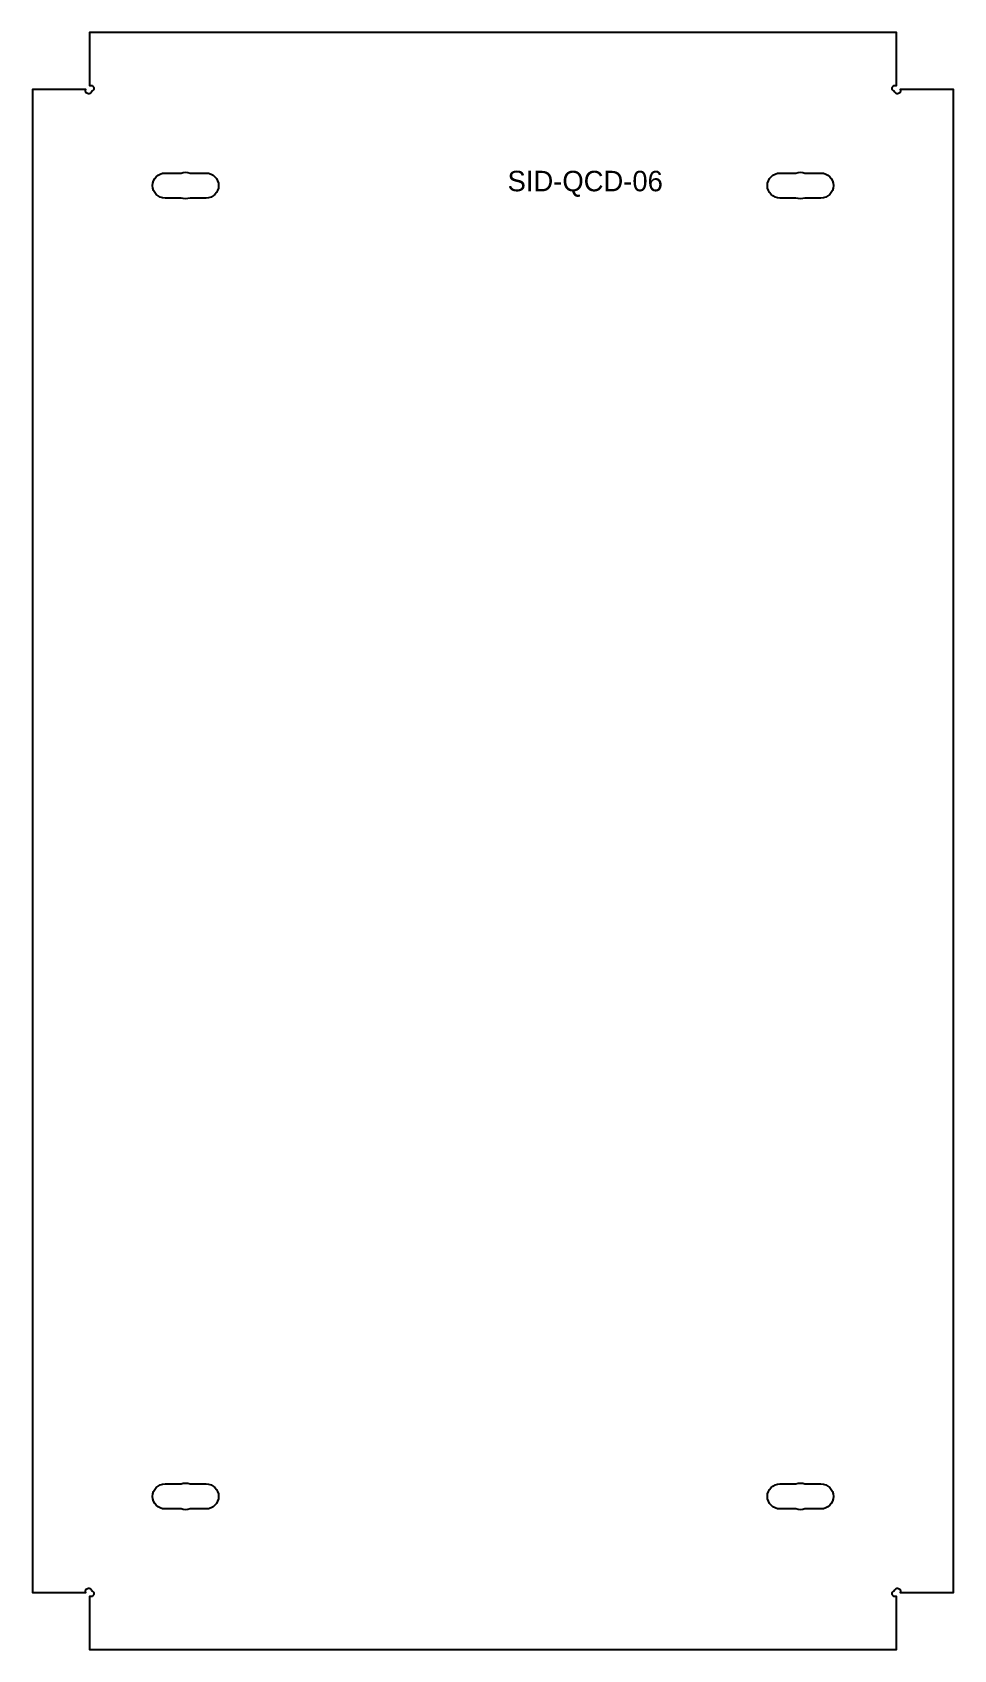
# Model space of a CAD drawing. Header units: millimetres. Extents: x -14 to 211, y 0 to 395.
import ezdxf

# ---------------------------------------------------------------- set-up
doc = ezdxf.new("R2010")
doc.units = ezdxf.units.MM

msp = doc.modelspace()

# ---------------------------------------------------------------- linework, layer by layer
for points in [[(0.48, 14.43, -1.091454), (0, 13.01), (0, 0), (196.89, 0), (196.89, 13.01, -1.091454), (196.42, 14.43, -1.091454), (197.83, 13.95), (210.85, 13.95), (210.85, 380.85), (197.83, 380.85, -1.091454), (196.42, 380.37, -1.091454), (196.89, 381.79), (196.89, 394.8), (0, 394.8), (0, 381.79, -1.091454), (0.48, 380.37, -1.091454), (-0.94, 380.85), (-13.95, 380.85), (-13.95, 13.95), (-0.94, 13.95, -1.091454)], [(28.45, 354.35), (24.57, 354.35, -0.178174), (22.32, 354.35), (18.45, 354.35, -1), (18.45, 360.45), (22.32, 360.45, -0.178174), (24.57, 360.45), (28.45, 360.45, -1)], [(178.45, 354.35), (174.57, 354.35, -0.178174), (172.32, 354.35), (168.45, 354.35, -1), (168.45, 360.45), (172.32, 360.45, -0.178174), (174.57, 360.45), (178.45, 360.45, -1)], [(28.45, 34.35), (24.57, 34.35, -0.178174), (22.32, 34.35), (18.45, 34.35, -1), (18.45, 40.45), (22.32, 40.45, -0.178174), (24.57, 40.45), (28.45, 40.45, -1)], [(178.45, 34.35), (174.57, 34.35, -0.178174), (172.32, 34.35), (168.45, 34.35, -1), (168.45, 40.45), (172.32, 40.45, -0.178174), (174.57, 40.45), (178.45, 40.45, -1)]]:
    msp.add_lwpolyline(points, format="xyb", close=True)

# ---------------------------------------------------------------- texts
at = {"insert": (102, 361), "char_height": 5, "attachment_point": 1}
msp.add_mtext_dynamic_manual_height_columns('SID-QCD-06', width=119, gutter_width=1, heights=[0], dxfattribs=at)

doc.saveas('drawing.dxf')
